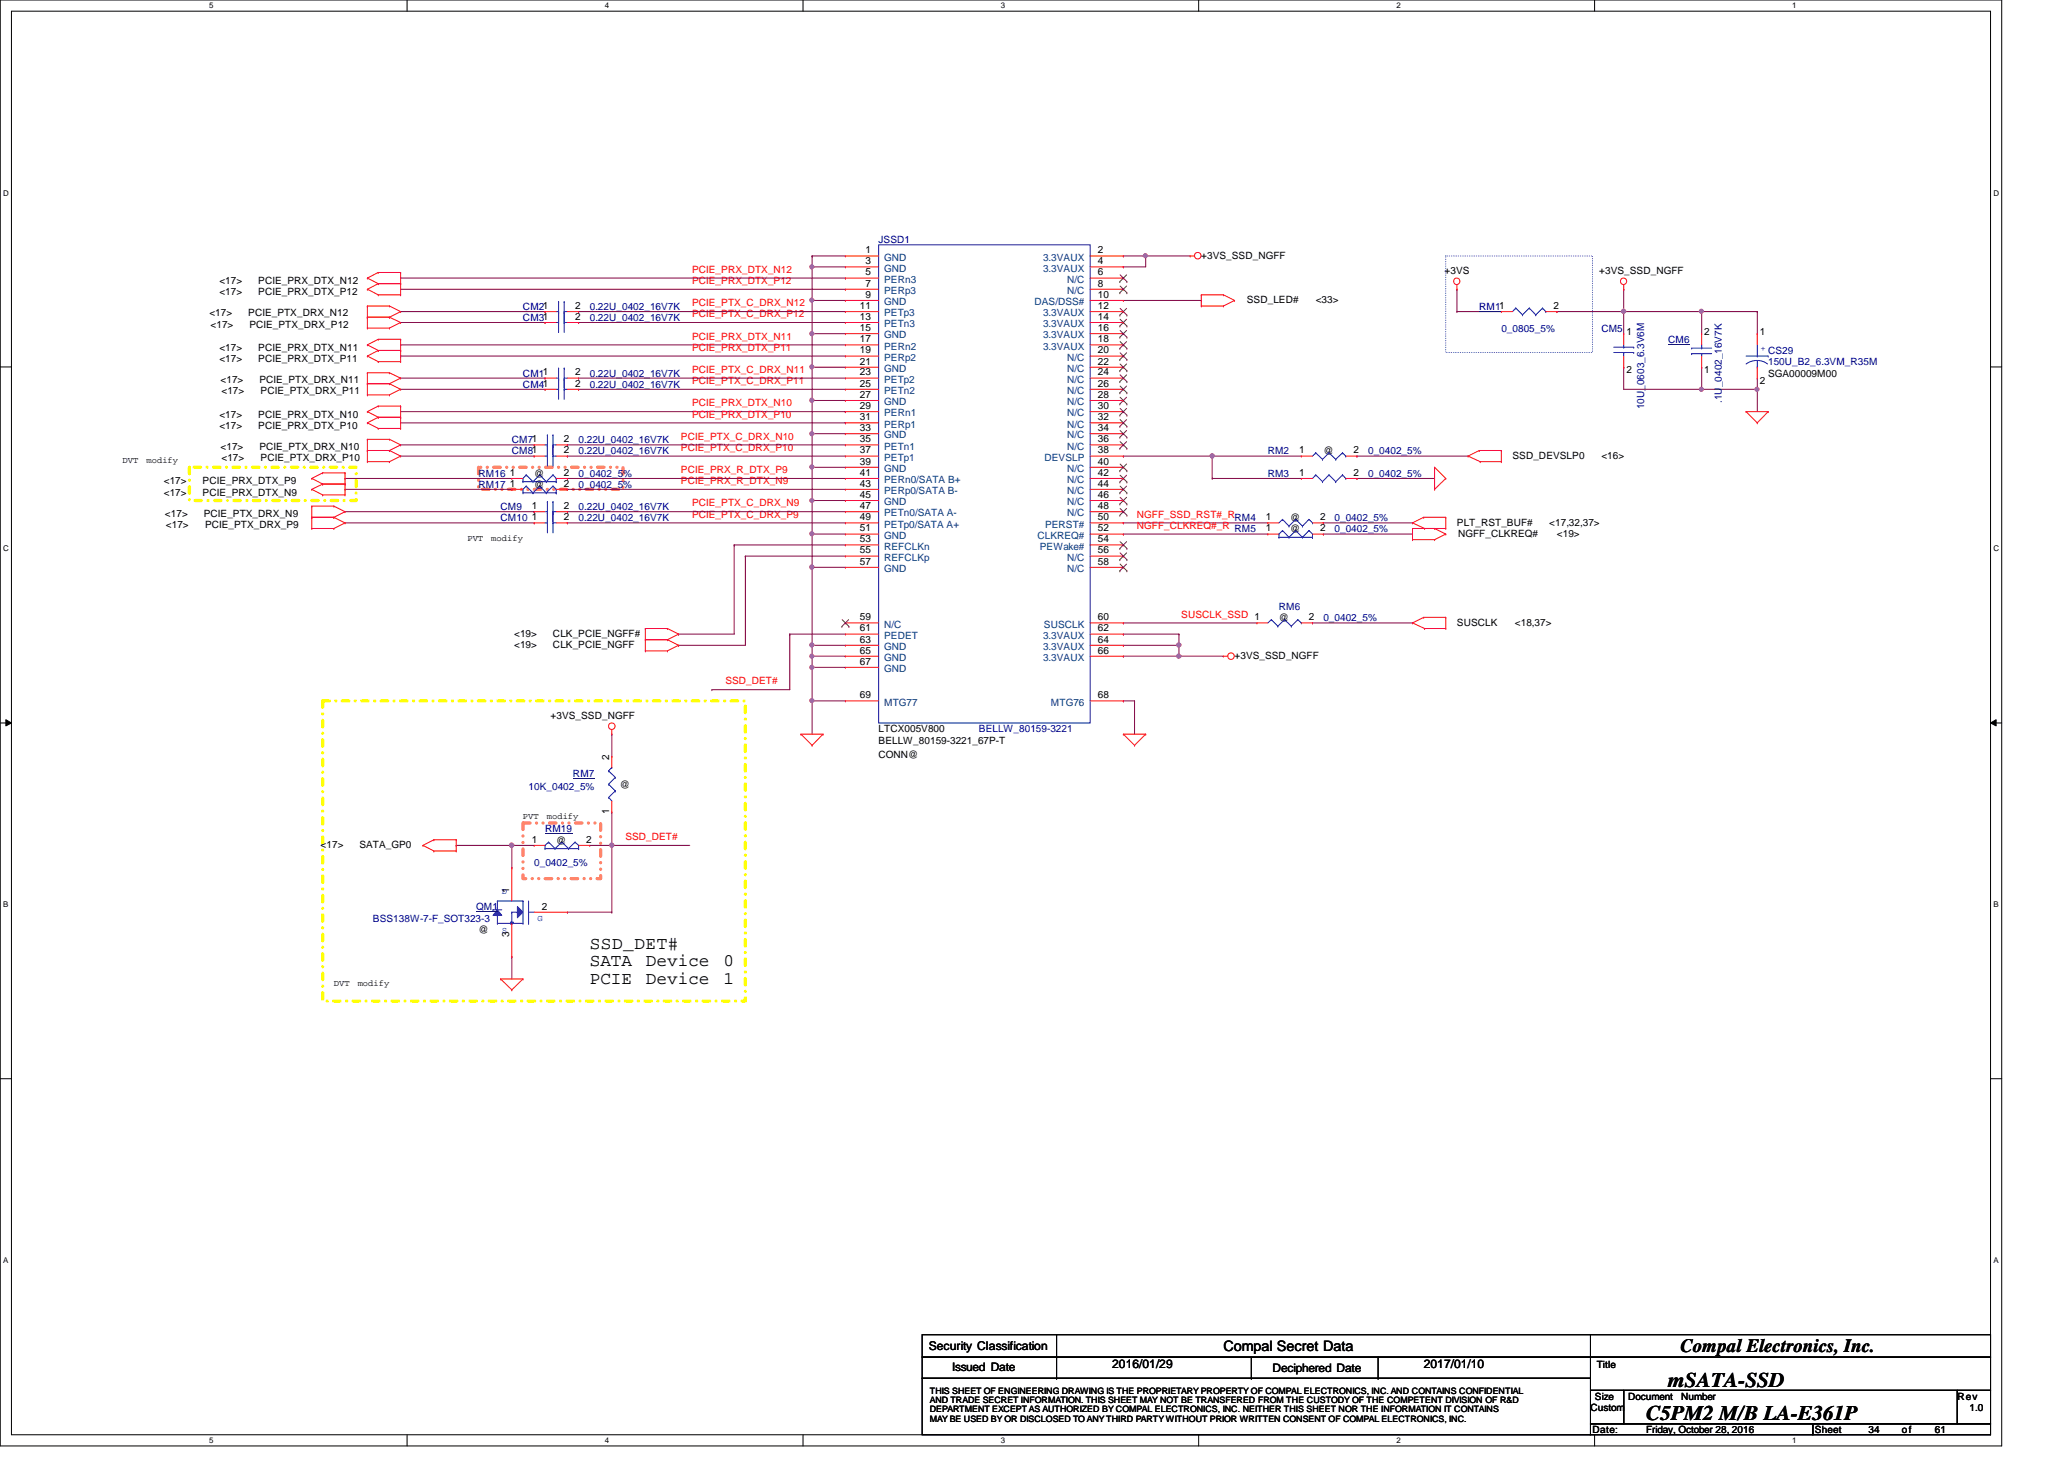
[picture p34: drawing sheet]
<svg xmlns="http://www.w3.org/2000/svg" width="297mm" height="210mm" viewBox="0 0 297 210" stroke-linecap="round" stroke-linejoin="round" font-family="sans-serif">
<defs><g id="words">
<g font-size="3">
<text x="240.1" y="199.6">mSATA-SSD</text>
<text x="236.9" y="204.3">C5PM2 M/B LA-E361P</text>
</g>
<text font-size="2.7" x="241.8" y="194.5">Compal Electronics, Inc.</text>
<g font-size="2.5">
<text x="84.9" y="136.5">SSD_DET#</text>
<text x="84.9" y="139">SATA</text>
<text x="84.9" y="141.6">PCIE</text>
<text x="93" y="139">Device</text>
<text x="93" y="141.6">Device</text>
<text x="104.1" y="139">0</text>
<text x="104.1" y="141.6">1</text>
</g>
<text font-size="2.1" x="176.1" y="194.4">Compal Secret Data</text>
<g font-size="1.7">
<text x="133.7" y="194.3">Security Classification</text>
<text x="137" y="197.2">Issued Date</text>
<text x="160.1" y="196.8">2016/01/29</text>
<text x="183.1" y="197.4">Deciphered Date</text>
<text x="204.9" y="196.8">2017/01/10</text>
</g>
<g font-size="1.4" fill="#000080">
<text x="126.4" y="35">JSSD1</text>
<text x="75.3" y="44.6">CM21</text>
<text x="75.3" y="46.2">CM31</text>
<text x="84.9" y="44.6">0.22U_0402_16V7K</text>
<text x="84.9" y="46.2">0.22U_0402_16V7K</text>
<text x="212.9" y="44.6">RM11</text>
<text x="216.1" y="47.8">0_0805_5%</text>
<text x="230.5" y="47.8">CM5</text>
<text x="240.1" y="49.4">CM6</text>
<text x="254.5" y="52.6">150U_B2_6.3VM_R35M</text>
<text x="254.5" y="51">CS29</text>
<text x="75.3" y="54.2">CM11</text>
<text x="75.3" y="55.8">CM41</text>
<text x="84.9" y="54.2">0.22U_0402_16V7K</text>
<text x="84.9" y="55.8">0.22U_0402_16V7K</text>
<text x="236.6" y="58.9" transform="rotate(-90 236.6 58.9)">10U_0603_6.3V6M</text>
<text x="247.8" y="58" transform="rotate(-90 247.8 58)">.1U_0402_16V7K</text>
<text x="73.7" y="63.8">CM71</text>
<text x="73.7" y="65.4">CM81</text>
<text x="83.3" y="63.8">0.22U_0402_16V7K</text>
<text x="83.3" y="65.4">0.22U_0402_16V7K</text>
<text x="182.5" y="65.4">RM2</text>
<text x="196.9" y="65.4">0_0402_5%</text>
<text x="68.9" y="68.6">RM16</text>
<text x="68.9" y="70.2">RM17</text>
<text x="83.3" y="68.6">0_0402_5%</text>
<text x="83.3" y="70.2">0_0402_5%</text>
<text x="182.5" y="68.6">RM3</text>
<text x="196.9" y="68.6">0_0402_5%</text>
<text x="72" y="73.4">CM9</text>
<text x="72" y="75">CM10</text>
<text x="83.3" y="73.4">0.22U_0402_16V7K</text>
<text x="83.3" y="75">0.22U_0402_16V7K</text>
<text x="177.7" y="76.6">RM5</text>
<text x="177.7" y="75">RM4</text>
<text x="192.1" y="76.6">0_0402_5%</text>
<text x="192.1" y="75">0_0402_5%</text>
<text x="184.1" y="87.8">RM6</text>
<text x="190.5" y="89.4">0_0402_5%</text>
<text x="140.9" y="105.4">BELLW_80159-3221</text>
<text x="76.1" y="113.7">10K_0402_5%</text>
<text x="82.5" y="111.8">RM7</text>
<text x="78.4" y="119.8">RM19</text>
<text x="76.9" y="124.6">0_0402_5%</text>
<text x="68.5" y="131">QM1</text>
<text x="53.7" y="132.6">BSS138W-7-F_SOT323-3</text>
</g>
<g font-size="1.4">
<text x="31.6" y="40.9">&lt;17&gt;</text>
<text x="37.2" y="40.9">PCIE_PRX_DTX_N12</text>
<text x="124.5" y="41.2">7</text>
<text x="124.5" y="39.6">5</text>
<text x="124.5" y="36.4">1</text>
<text x="124.5" y="38">3</text>
<text x="158" y="36.4">2</text>
<text x="158" y="38">4</text>
<text x="158" y="39.6">6</text>
<text x="158" y="41.2">8</text>
<text x="172.9" y="37.2">+3VS_SSD_NGFF</text>
<text x="207.9" y="39.5">+3VS</text>
<text x="230.2" y="39.5">+3VS_SSD_NGFF</text>
<text x="30.1" y="45.5">&lt;17&gt;</text>
<text x="30.3" y="47.1">&lt;17&gt;</text>
<text x="31.6" y="42.5">&lt;17&gt;</text>
<text x="35.7" y="45.5">PCIE_PTX_DRX_N12</text>
<text x="35.9" y="47.1">PCIE_PTX_DRX_P12</text>
<text x="37.2" y="42.5">PCIE_PRX_DTX_P12</text>
<text x="82.8" y="44.4">2</text>
<text x="82.8" y="46">2</text>
<text x="123.7" y="47.6">15</text>
<text x="123.7" y="44.4">11</text>
<text x="123.7" y="46">13</text>
<text x="124.5" y="42.8">9</text>
<text x="158" y="42.8">10</text>
<text x="158" y="44.4">12</text>
<text x="158" y="46">14</text>
<text x="158" y="47.6">16</text>
<text x="179.4" y="43.6">SSD_LED#</text>
<text x="189.4" y="43.6">&lt;33&gt;</text>
<text x="223.6" y="44.4">2</text>
<text x="31.6" y="50.5">&lt;17&gt;</text>
<text x="31.6" y="52.1">&lt;17&gt;</text>
<text x="37.2" y="50.5">PCIE_PRX_DTX_N11</text>
<text x="37.2" y="52.1">PCIE_PRX_DTX_P11</text>
<text x="123.7" y="52.5">21</text>
<text x="123.7" y="49.2">17</text>
<text x="123.7" y="50.8">19</text>
<text x="158" y="49.2">18</text>
<text x="158" y="50.8">20</text>
<text x="158" y="52.5">22</text>
<text x="234.1" y="48.2">1</text>
<text x="234.1" y="53.7">2</text>
<text x="245.3" y="53.7">1</text>
<text x="245.3" y="48.2">2</text>
<text x="253.3" y="48.2">1</text>
<text x="31.7" y="55.1">&lt;17&gt;</text>
<text x="31.9" y="56.7">&lt;17&gt;</text>
<text x="37.3" y="55.1">PCIE_PTX_DRX_N11</text>
<text x="37.5" y="56.7">PCIE_PTX_DRX_P11</text>
<text x="82.8" y="54">2</text>
<text x="82.8" y="55.6">2</text>
<text x="123.7" y="57.2">27</text>
<text x="123.7" y="54">23</text>
<text x="123.7" y="55.6">25</text>
<text x="123.7" y="58.8">29</text>
<text x="158" y="54">24</text>
<text x="158" y="55.6">26</text>
<text x="158" y="57.2">28</text>
<text x="158" y="58.8">30</text>
<text x="253.3" y="55.3">2</text>
<text x="254.5" y="54.2">SGA00009M00</text>
<text x="31.6" y="60.1">&lt;17&gt;</text>
<text x="31.6" y="61.7">&lt;17&gt;</text>
<text x="31.7" y="64.7">&lt;17&gt;</text>
<text x="37.2" y="60.1">PCIE_PRX_DTX_N10</text>
<text x="37.2" y="61.7">PCIE_PRX_DTX_P10</text>
<text x="37.3" y="64.7">PCIE_PTX_DRX_N10</text>
<text x="81.1" y="63.6">2</text>
<text x="81.1" y="65.2">2</text>
<text x="123.7" y="62">33</text>
<text x="123.7" y="60.5">31</text>
<text x="123.7" y="63.6">35</text>
<text x="123.7" y="65.2">37</text>
<text x="158" y="60.5">32</text>
<text x="158" y="62">34</text>
<text x="158" y="63.6">36</text>
<text x="158" y="65.2">38</text>
<text x="187" y="65.2">1</text>
<text x="190.5" y="65.4">@</text>
<text x="194.8" y="65.2">2</text>
<text x="217.7" y="66">SSD_DEVSLP0</text>
<text x="230.5" y="66">&lt;16&gt;</text>
<text x="23.6" y="69.7">&lt;17&gt;</text>
<text x="23.6" y="71.3">&lt;17&gt;</text>
<text x="29.2" y="69.7">PCIE_PRX_DTX_P9</text>
<text x="29.2" y="71.3">PCIE_PRX_DTX_N9</text>
<text x="31.9" y="66.3">&lt;17&gt;</text>
<text x="37.5" y="66.3">PCIE_PTX_DRX_P10</text>
<text x="73.4" y="68.5">1</text>
<text x="73.4" y="70">1</text>
<text x="76.9" y="68.6">@</text>
<text x="76.9" y="70.2">@</text>
<text x="81.1" y="68.5">2</text>
<text x="81.1" y="70">2</text>
<text x="123.7" y="66.8">39</text>
<text x="123.7" y="71.6">45</text>
<text x="123.7" y="68.5">41</text>
<text x="123.7" y="70">43</text>
<text x="158" y="66.8">40</text>
<text x="158" y="68.5">42</text>
<text x="158" y="70">44</text>
<text x="158" y="71.6">46</text>
<text x="187" y="68.5">1</text>
<text x="194.8" y="68.5">2</text>
<text x="23.7" y="74.3">&lt;17&gt;</text>
<text x="23.9" y="75.9">&lt;17&gt;</text>
<text x="29.3" y="74.3">PCIE_PTX_DRX_N9</text>
<text x="29.5" y="75.9">PCIE_PTX_DRX_P9</text>
<text x="76.5" y="73.2">1</text>
<text x="76.5" y="74.8">1</text>
<text x="81.1" y="73.2">2</text>
<text x="81.1" y="74.8">2</text>
<text x="123.7" y="76.5">51</text>
<text x="123.7" y="73.2">47</text>
<text x="123.7" y="74.8">49</text>
<text x="158" y="73.2">48</text>
<text x="158" y="74.8">50</text>
<text x="158" y="76.5">52</text>
<text x="182.2" y="76.5">1</text>
<text x="182.2" y="74.8">1</text>
<text x="185.7" y="76.6">@</text>
<text x="185.7" y="75">@</text>
<text x="190" y="76.5">2</text>
<text x="190" y="74.8">2</text>
<text x="209.7" y="75.6">PLT_RST_BUF#</text>
<text x="209.8" y="77.2">NGFF_CLKREQ#</text>
<text x="223" y="75.6">&lt;17,32,37&gt;</text>
<text x="224.1" y="77.2">&lt;19&gt;</text>
<text x="123.7" y="81.2">57</text>
<text x="123.7" y="78">53</text>
<text x="123.7" y="79.6">55</text>
<text x="158" y="78">54</text>
<text x="158" y="79.6">56</text>
<text x="158" y="81.2">58</text>
<text x="123.7" y="89.2">59</text>
<text x="158" y="89.2">60</text>
<text x="180.5" y="89.2">1</text>
<text x="184.1" y="89.4">@</text>
<text x="188.4" y="89.2">2</text>
<text x="74" y="91.6">&lt;19&gt;</text>
<text x="74" y="93.2">&lt;19&gt;</text>
<text x="79.6" y="91.6">CLK_PCIE_NGFF#</text>
<text x="79.6" y="93.2">CLK_PCIE_NGFF</text>
<text x="123.7" y="92.5">63</text>
<text x="123.7" y="94">65</text>
<text x="123.7" y="95.6">67</text>
<text x="123.7" y="90.8">61</text>
<text x="158" y="90.8">62</text>
<text x="158" y="92.5">64</text>
<text x="158" y="94">66</text>
<text x="177.7" y="94.8">+3VS_SSD_NGFF</text>
<text x="209.7" y="90">SUSCLK</text>
<text x="218" y="90">&lt;18,37&gt;</text>
<text x="123.7" y="100.5">69</text>
<text x="158" y="100.5">68</text>
<text x="79.2" y="103.5">+3VS_SSD_NGFF</text>
<text x="126.4" y="107">BELLW_80159-3221_67P-T</text>
<text x="126.4" y="105.4">LTCX005V800</text>
<text x="87.7" y="109.3" transform="rotate(-90 87.7 109.3)">2</text>
<text x="89.2" y="113.4">@</text>
<text x="126.4" y="109.1">CONN@</text>
<text x="87.7" y="117.1" transform="rotate(-90 87.7 117.1)">1</text>
<text x="46.1" y="122">&lt;17&gt;</text>
<text x="51.7" y="122">SATA_GP0</text>
<text x="76.5" y="121.2">1</text>
<text x="80" y="121.4">@</text>
<text x="84.4" y="121.2">2</text>
<text x="73.3" y="128.5" transform="rotate(-90 73.3 128.5)">1</text>
<text x="78" y="130.9">2</text>
<text x="68.9" y="134.2">@</text>
<text x="73.3" y="134.7" transform="rotate(-90 73.3 134.7)">3</text>
<text x="229.8" y="196.8">Title</text>
<text x="228.9" y="203">Custom</text>
<text x="229.5" y="201.4">Size</text>
<text x="234.3" y="201.4">Document</text>
<text x="241.9" y="201.4">Number</text>
<text x="281.7" y="201.4">Rev</text>
<text x="283.5" y="203">1.0</text>
<text x="229.2" y="206.2">Date:</text>
<text x="236.9" y="206.2">Friday, October 28, 2016</text>
<text x="261.2" y="206.2">Sheet</text>
<text x="268.9" y="206.2">34</text>
<text x="273.7" y="206.2">of</text>
<text x="278.5" y="206.2">61</text>
</g>
<g font-size="1.4" fill="#f00">
<text x="99.6" y="40.9">PCIE_PRX_DTX_P12</text>
<text x="99.6" y="39.2">PCIE_PRX_DTX_N12</text>
<text x="99.6" y="45.6">PCIE_PTX_C_DRX_P12</text>
<text x="99.6" y="44.1">PCIE_PTX_C_DRX_N12</text>
<text x="99.6" y="48.9">PCIE_PRX_DTX_N11</text>
<text x="99.6" y="50.5">PCIE_PRX_DTX_P11</text>
<text x="99.6" y="53.6">PCIE_PTX_C_DRX_N11</text>
<text x="99.6" y="58.5">PCIE_PRX_DTX_N10</text>
<text x="99.6" y="55.2">PCIE_PTX_C_DRX_P11</text>
<text x="98" y="64.9">PCIE_PTX_C_DRX_P10</text>
<text x="98" y="63.2">PCIE_PTX_C_DRX_N10</text>
<text x="99.6" y="60.1">PCIE_PRX_DTX_P10</text>
<text x="98" y="69.6">PCIE_PRX_R_DTX_N9</text>
<text x="98" y="68.1">PCIE_PRX_R_DTX_P9</text>
<text x="99.6" y="74.5">PCIE_PTX_C_DRX_P9</text>
<text x="99.6" y="72.9">PCIE_PTX_C_DRX_N9</text>
<text x="163.6" y="74.5">NGFF_SSD_RST#_R</text>
<text x="163.6" y="76.1">NGFF_CLKREQ#_R</text>
<text x="170" y="88.9">SUSCLK_SSD</text>
<text x="104.4" y="98.5">SSD_DET#</text>
<text x="90" y="120.9">SSD_DET#</text>
</g>
<g font-size="1.4" fill="#004080">
<text x="127.3" y="37.5">GND</text>
<text x="127.3" y="39.1">GND</text>
<text x="127.3" y="40.7">PERn3</text>
<text x="150.1" y="37.5">3.3VAUX</text>
<text x="150.1" y="39.1">3.3VAUX</text>
<text x="153.6" y="40.7">N/C</text>
<text x="127.3" y="42.3">PERp3</text>
<text x="127.3" y="43.9">GND</text>
<text x="127.3" y="45.5">PETp3</text>
<text x="127.3" y="47.1">PETn3</text>
<text x="148.9" y="43.9">DAS/DSS#</text>
<text x="150.1" y="45.5">3.3VAUX</text>
<text x="150.1" y="47.1">3.3VAUX</text>
<text x="153.6" y="42.3">N/C</text>
<text x="127.3" y="48.7">GND</text>
<text x="127.3" y="50.3">PERn2</text>
<text x="127.3" y="51.9">PERp2</text>
<text x="127.3" y="53.5">GND</text>
<text x="150.1" y="48.7">3.3VAUX</text>
<text x="150.1" y="50.3">3.3VAUX</text>
<text x="153.6" y="51.9">N/C</text>
<text x="153.6" y="53.5">N/C</text>
<text x="127.3" y="55.1">PETp2</text>
<text x="127.3" y="56.7">PETn2</text>
<text x="127.3" y="58.3">GND</text>
<text x="127.3" y="59.9">PERn1</text>
<text x="153.6" y="55.1">N/C</text>
<text x="153.6" y="56.7">N/C</text>
<text x="153.6" y="58.3">N/C</text>
<text x="153.6" y="59.9">N/C</text>
<text x="127.3" y="61.5">PERp1</text>
<text x="127.3" y="63.1">GND</text>
<text x="127.3" y="64.7">PETn1</text>
<text x="153.6" y="61.5">N/C</text>
<text x="153.6" y="63.1">N/C</text>
<text x="153.6" y="64.7">N/C</text>
<text x="127.3" y="66.3">PETp1</text>
<text x="127.3" y="67.9">GND</text>
<text x="127.3" y="69.5">PERn0/SATA B+</text>
<text x="127.3" y="71.1">PERp0/SATA B-</text>
<text x="150.3" y="66.3">DEVSLP</text>
<text x="153.6" y="67.9">N/C</text>
<text x="153.6" y="69.5">N/C</text>
<text x="153.6" y="71.1">N/C</text>
<text x="127.3" y="72.7">GND</text>
<text x="127.3" y="74.3">PETn0/SATA A-</text>
<text x="127.3" y="75.9">PETp0/SATA A+</text>
<text x="127.3" y="77.5">GND</text>
<text x="149.3" y="77.5">CLKREQ#</text>
<text x="150.4" y="75.9">PERST#</text>
<text x="153.6" y="72.7">N/C</text>
<text x="153.6" y="74.3">N/C</text>
<text x="127.3" y="82.3">GND</text>
<text x="127.3" y="79.1">REFCLKn</text>
<text x="127.3" y="80.7">REFCLKp</text>
<text x="149.6" y="79.1">PEWake#</text>
<text x="153.6" y="80.7">N/C</text>
<text x="153.6" y="82.3">N/C</text>
<text x="127.3" y="90.3">N/C</text>
<text x="127.3" y="91.9">PEDET</text>
<text x="127.3" y="93.5">GND</text>
<text x="127.3" y="95.1">GND</text>
<text x="150.1" y="91.9">3.3VAUX</text>
<text x="150.1" y="93.5">3.3VAUX</text>
<text x="150.1" y="95.1">3.3VAUX</text>
<text x="150.2" y="90.3">SUSCLK</text>
<text x="127.3" y="96.7">GND</text>
<text x="127.3" y="101.5">MTG77</text>
<text x="151.3" y="101.5">MTG76</text>
</g>
<g font-size="1.3" fill="#00f">
<text x="253.4" y="50.5">+</text>
<text x="72.2" y="128.6">D</text>
<text x="72.2" y="134.2">S</text>
<text x="77.3" y="132.5">G</text>
</g>
<g font-size="1.3">
<text x="17.6" y="66.7">DVT</text>
<text x="21.1" y="66.7">modify</text>
<text x="67.3" y="77.9">PVT</text>
<text x="70.7" y="77.9">modify</text>
<text x="75.3" y="117.9">PVT</text>
<text x="78.7" y="117.9">modify</text>
<text x="48" y="141.9">DVT</text>
<text x="51.5" y="141.9">modify</text>
<text x="133.8" y="201.9">AND TRADE SECRET INFORMATION. THIS SHEET MAY NOT BE TRANSFERED FROM THE CUSTODY OF THE COMPETENT DIVISION OF R&amp;D</text>
<text x="133.8" y="203.2">DEPARTMENT EXCEPT AS AUTHORIZED BY COMPAL ELECTRONICS, INC. NEITHER THIS SHEET NOR THE INFORMATION IT CONTAINS</text>
<text x="133.8" y="200.6">THIS SHEET OF ENGINEERING DRAWING IS THE PROPRIETARY PROPERTY OF COMPAL ELECTRONICS, INC. AND CONTAINS CONFIDENTIAL</text>
<text x="133.8" y="204.5">MAY BE USED BY OR DISCLOSED TO ANY THIRD PARTY WITHOUT PRIOR WRITTEN CONSENT OF COMPAL ELECTRONICS, INC.</text>
</g>
<g font-size="1.1">
<text x="30.1" y="1.1">5</text>
<text x="87" y="1.1">4</text>
<text x="144" y="1.1">3</text>
<text x="201" y="1.1">2</text>
<text x="257.9" y="1.1">1</text>
<text x=".5" y="28.2">D</text>
<text x="286.9" y="28.2">D</text>
<text x=".5" y="79.3">C</text>
<text x="286.9" y="79.3">C</text>
<text x=".5" y="130.6">B</text>
<text x="286.9" y="130.6">B</text>
<text x=".5" y="181.7">A</text>
<text x="286.9" y="181.7">A</text>
<text x="30.1" y="207.6">5</text>
<text x="87" y="207.6">4</text>
<text x="144" y="207.6">3</text>
<text x="201" y="207.6">2</text>
<text x="257.9" y="207.6">1</text>
</g>
</g></defs>
<path d="M0 0h288.1v208h-288.1zM1.6 1.6h284.9v204.8h-284.9z" fill="none" stroke="#000" stroke-width=".14"/>
<g fill="#fff">
<path d="M30.1 .2h.6v1.2h-.6z"/>
<path d="M30.1 206.6h.6v1.2h-.6z"/>
</g>
<path d="M58.6 0v1.6M58.6 206.4v1.6" fill="none" stroke="#000" stroke-width=".14"/>
<g fill="#fff">
<path d="M87 .2h.6v1.2h-.6z"/>
<path d="M87 206.6h.6v1.2h-.6z"/>
</g>
<path d="M115.6 0v1.6M115.6 206.4v1.6" fill="none" stroke="#000" stroke-width=".14"/>
<g fill="#fff">
<path d="M144 .2h.6v1.2h-.6z"/>
<path d="M144 206.6h.6v1.2h-.6z"/>
</g>
<path d="M172.5 0v1.6M172.5 206.4v1.6" fill="none" stroke="#000" stroke-width=".14"/>
<g fill="#fff">
<path d="M201 .2h.5v1.2h-.5z"/>
<path d="M201 206.6h.5v1.2h-.5z"/>
</g>
<path d="M229.5 0v1.6M229.5 206.4v1.6" fill="none" stroke="#000" stroke-width=".14"/>
<g fill="#fff">
<path d="M257.9 .2h.6v1.2h-.6z"/>
<path d="M257.9 206.6h.6v1.2h-.6z"/>
<path d="M.5 27.2h.7v1.2h-.7z"/>
<path d="M286.9 27.2h.8v1.2h-.8z"/>
<path d="M.5 78.4h.7v1.1h-.7z"/>
<path d="M286.9 78.4h.8v1.1h-.8z"/>
</g>
<path d="M0 52.8h1.6M286.5 52.8h1.6" fill="none" stroke="#000" stroke-width=".14"/>
<g fill="#fff">
<path d="M.5 129.6h.7v1.2h-.7z"/>
<path d="M286.9 129.6h.7v1.2h-.7z"/>
</g>
<path d="M0 104h1.6M.8 103.5l.8 .5-.8 .4zM286.5 104h1.6M286.5 104l.8-.5v.9z" fill="none" stroke="#000" stroke-width=".14"/>
<path d="M.8 103.5l.8 .5-.8 .4zM286.5 104l.8-.5v.9z" fill="#000"/>
<g fill="#fff">
<path d="M.5 180.8h.7v1.1h-.7z"/>
<path d="M286.9 180.8h.7v1.1h-.7z"/>
</g>
<path d="M0 155.2h1.6M286.5 155.2h1.6" fill="none" stroke="#000" stroke-width=".14"/>
<path d="M208.1 36.8h21.1v13.9h-21.1z" fill="none" stroke="#00f" stroke-width=".14" stroke-dasharray="0 .3"/>
<path d="M27.3 67.2h24v4.8h-24zM46.4 100.8h60.9v43.2h-60.9z" fill="none" stroke="#ff0" stroke-width=".47" stroke-dasharray=".9 .9 0 .9"/>
<path d="M68.9 67.2h20.8v3.2h-20.8zM75.3 118.4h11.1v8h-11.1z" fill="none" stroke="#ff8040" stroke-width=".47" stroke-dasharray=".9 .9 0 .9 0 .9"/>
<g fill="none" stroke="#800040" stroke-width=".14">
<path d="M209.7 44.8h6.4M209.7 44.8h.1M209.7 41.6h.1M209.7 41.6v3.2M224.1 44.8h20.8M224.1 44.8h.1M233.7 44.8h.1M233.7 52.8h.1M233.7 41.6h.1M233.7 41.6v6.4M233.7 52.8v3.2h11.2M244.9 56h.1"/>
<path d="M252.9 56h.1M252.9 56v3.2"/>
</g>
<circle cx="244.9" cy="44.8" r=".3" fill="#f0f"/>
<circle cx="244.9" cy="44.8" r=".3" fill="none" stroke="#f0f" stroke-width=".14"/>
<circle cx="233.7" cy="44.8" r=".31" fill="#f0f"/>
<circle cx="233.7" cy="44.8" r=".31" fill="none" stroke="#f0f" stroke-width=".14"/>
<path d="M244.9 44.8h.1M244.9 52.8h.1M244.9 44.8v3.2M244.9 52.8v3.2" fill="none" stroke="#800040" stroke-width=".14"/>
<circle cx="244.9" cy="56" r=".3" fill="#f0f"/>
<circle cx="244.9" cy="56" r=".3" fill="none" stroke="#f0f" stroke-width=".14"/>
<path d="M161.7 91.2h8M161.7 92.8h.1M161.7 91.2h.1M169.7 91.2h.1M169.7 91.2v1.6h-8" fill="none" stroke="#800040" stroke-width=".14"/>
<circle cx="169.7" cy="92.8" r=".31" fill="#f0f"/>
<circle cx="169.7" cy="92.8" r=".31" fill="none" stroke="#f0f" stroke-width=".14"/>
<path d="M161.7 94.4h8M161.7 94.4h.1" fill="none" stroke="#800040" stroke-width=".14"/>
<circle cx="169.7" cy="94.4" r=".31" fill="#f0f"/>
<circle cx="169.7" cy="94.4" r=".31" fill="none" stroke="#f0f" stroke-width=".14"/>
<path d="M174.5 65.6h12.8M174.5 65.6h.1M169.7 94.4h6.4M169.7 94.4h.1M169.7 92.8h.1M169.7 92.8v1.6" fill="none" stroke="#800040" stroke-width=".14"/>
<circle cx="174.4" cy="65.6" r=".31" fill="#f0f"/>
<circle cx="174.4" cy="65.6" r=".31" fill="none" stroke="#f0f" stroke-width=".14"/>
<path d="M161.7 36.8h3.2M161.7 36.8h.1M195.3 65.6h.1M195.3 65.6h16" fill="none" stroke="#800040" stroke-width=".14"/>
<circle cx="164.8" cy="36.8" r=".3" fill="#f0f"/>
<circle cx="164.8" cy="36.8" r=".3" fill="none" stroke="#f0f" stroke-width=".14"/>
<g fill="none" stroke="#800040" stroke-width=".14">
<path d="M161.7 38.4h.1M164.9 36.8h6.4M164.9 36.8h.1M164.9 36.8v1.6h-3.2M116.9 67.2h4.8M116.9 67.2h.1M116.9 67.2v4.8M161.7 75.2h20.8M161.7 75.2h.1M190.5 75.2h.1M190.5 75.2h12.8M113.7 91.2h.1"/>
<path d="M113.7 91.2h8M161.7 89.6h19.2M161.7 89.6h.1M188.9 89.6h.1M188.9 89.6h14.4M161.7 100.8h1.6M161.7 100.8h.1M163.3 100.8h.1M163.3 100.8v4.8"/>
</g>
<circle cx="116.8" cy="72" r=".3" fill="#f0f"/>
<circle cx="116.8" cy="72" r=".3" fill="none" stroke="#f0f" stroke-width=".14"/>
<path d="M116.9 76.8h4.8M116.9 72h4.8M116.9 76.8h.1M116.9 72h.1M116.9 76.8v4.8" fill="none" stroke="#800040" stroke-width=".14"/>
<circle cx="116.8" cy="81.6" r=".31" fill="#f0f"/>
<circle cx="116.8" cy="81.6" r=".31" fill="none" stroke="#f0f" stroke-width=".14"/>
<circle cx="116.8" cy="76.8" r=".3" fill="#f0f"/>
<circle cx="116.8" cy="76.8" r=".3" fill="none" stroke="#f0f" stroke-width=".14"/>
<path d="M116.9 57.6h4.8M116.9 57.6h.1M116.9 57.6v9.6M116.9 62.4h4.8M116.9 62.4h.1" fill="none" stroke="#800040" stroke-width=".14"/>
<circle cx="116.8" cy="67.2" r=".3" fill="#f0f"/>
<circle cx="116.8" cy="67.2" r=".3" fill="none" stroke="#f0f" stroke-width=".14"/>
<circle cx="116.8" cy="62.4" r=".3" fill="#f0f"/>
<circle cx="116.8" cy="62.4" r=".3" fill="none" stroke="#f0f" stroke-width=".14"/>
<path d="M116.9 52.8h4.8M116.9 52.8h.1M116.9 52.8v4.8" fill="none" stroke="#800040" stroke-width=".14"/>
<circle cx="116.8" cy="57.6" r=".31" fill="#f0f"/>
<circle cx="116.8" cy="57.6" r=".31" fill="none" stroke="#f0f" stroke-width=".14"/>
<circle cx="116.8" cy="52.8" r=".3" fill="#f0f"/>
<circle cx="116.8" cy="52.8" r=".3" fill="none" stroke="#f0f" stroke-width=".14"/>
<path d="M116.9 48h4.8M116.9 48h.1" fill="none" stroke="#800040" stroke-width=".14"/>
<circle cx="116.8" cy="48" r=".3" fill="#f0f"/>
<circle cx="116.8" cy="48" r=".3" fill="none" stroke="#f0f" stroke-width=".14"/>
<path d="M116.9 38.4h.1M116.9 38.4v14.4M116.9 43.2h4.8M116.9 48h.1M116.9 43.2h.1" fill="none" stroke="#800040" stroke-width=".14"/>
<circle cx="116.8" cy="43.2" r=".3" fill="#f0f"/>
<circle cx="116.8" cy="43.2" r=".3" fill="none" stroke="#f0f" stroke-width=".14"/>
<circle cx="116.8" cy="38.4" r=".3" fill="#f0f"/>
<circle cx="116.8" cy="38.4" r=".3" fill="none" stroke="#f0f" stroke-width=".14"/>
<g fill="none" stroke="#800040" stroke-width=".14">
<path d="M116.9 36.8h4.8M116.9 38.4h4.8M116.9 36.8h.1M116.9 38.4h.1M116.9 36.8v1.6M116.9 81.6h4.8M116.9 96h4.8M116.9 94.4h4.8M116.9 81.6h.1M116.9 92.8h.1M116.9 96h.1M116.9 94.4h.1"/>
<path d="M116.9 92.8v1.6M116.9 100.8h.1M116.9 100.8v4.8"/>
</g>
<circle cx="116.8" cy="100.8" r=".3" fill="#f0f"/>
<circle cx="116.8" cy="100.8" r=".3" fill="none" stroke="#f0f" stroke-width=".14"/>
<path d="M116.9 72h.1M116.9 72v4.8M116.9 96h.1M116.9 94.4h.1M116.9 94.4v6.4M116.9 100.8h4.8M116.9 100.8h.1" fill="none" stroke="#800040" stroke-width=".14"/>
<circle cx="116.8" cy="96" r=".3" fill="#f0f"/>
<circle cx="116.8" cy="96" r=".3" fill="none" stroke="#f0f" stroke-width=".14"/>
<circle cx="116.8" cy="94.4" r=".3" fill="#f0f"/>
<circle cx="116.8" cy="94.4" r=".3" fill="none" stroke="#f0f" stroke-width=".14"/>
<path d="M116.9 92.8h4.8M116.9 92.8h.1M116.9 81.6h.1M116.9 81.6v11.2" fill="none" stroke="#800040" stroke-width=".14"/>
<circle cx="116.8" cy="92.8" r=".3" fill="#f0f"/>
<circle cx="116.8" cy="92.8" r=".3" fill="none" stroke="#f0f" stroke-width=".14"/>
<g fill="none" stroke="#800040" stroke-width=".14">
<path d="M57.7 49.6h64M57.7 51.2h64M57.7 49.6h.1M57.7 51.2h.1M57.7 41.6h64M57.7 40h64M57.7 59.2h64M57.7 56h20.7M57.7 54.4h20.7M57.7 46.4h20.7M57.7 44.8h20.7M78.4 44.8h.1"/>
<path d="M78.4 46.4h.1M78.4 56h.1M78.4 54.4h.1M83.3 56h38.4M83.3 54.4h38.4M83.3 46.4h38.4M83.3 44.8h38.4M83.3 56h.1M83.3 54.4h.1M83.3 46.4h.1M83.3 44.8h.1M121.7 41.6h.1"/>
<path d="M121.7 40h.1M121.7 59.2h.1M161.7 43.2h11.2M172.9 43.2h.1M244.9 56h8M244.9 44.8h8M252.9 44.8h.1M252.9 48h.1M252.9 56h.1M252.9 44.8v3.2M252.9 54.4v1.6M49.7 68.8h.1"/>
<path d="M49.7 70.4h.1M49.7 75.2h27.2M49.7 73.6h27.2M49.7 68.8h24M49.7 70.4h24M57.7 65.6h19.2M57.7 60.8h64M57.7 64h19.2M76.9 64h.1M76.9 65.6h.1M76.9 73.6h.1M76.9 75.2h.1"/>
<path d="M81.7 68.8h40M81.7 65.6h40M81.7 64h40M81.7 70.4h40M81.7 75.2h40M81.7 73.6h40M81.7 65.6h.1M81.7 64h.1M81.7 70.4h.1M81.7 68.8h.1M81.7 75.2h.1M81.7 73.6h.1"/>
<path d="M105.7 78.4h.1M105.7 78.4v12.8h-8M105.7 78.4h16M121.7 60.8h.1M161.7 76.8h20.8M161.7 65.6h12.8M161.7 65.6h.1M161.7 76.8h.1M174.5 68.8h12.8M174.5 68.8h.1M174.5 65.6h.1M174.5 65.6v3.2"/>
<path d="M190.5 76.8h.1M190.5 76.8h12.8M195.3 68.8h.1M195.3 68.8h11.2M97.7 91.2h.1M97.7 92.8h.1M102.4 99.2h.1M107.3 80h.1M107.3 80v12.8h-9.6M107.3 80h14.4M113.7 91.2h.1M113.7 91.2v8h-11.3"/>
<path d="M88 105.6h.1M88 105.6v3.2"/>
</g>
<circle cx="252.9" cy="56" r=".3" fill="#f0f"/>
<circle cx="252.9" cy="56" r=".3" fill="none" stroke="#f0f" stroke-width=".14"/>
<path d="M65.7 121.6h.1M65.7 121.6h8M73.7 137.6h.1M73.7 137.6v3.2" fill="none" stroke="#800040" stroke-width=".14"/>
<circle cx="73.6" cy="121.6" r=".32" fill="#f0f"/>
<circle cx="73.6" cy="121.6" r=".32" fill="none" stroke="#f0f" stroke-width=".14"/>
<path d="M88 116.8v14.4M73.7 121.6h3.2M73.7 124.8h.1M73.7 121.6h.1M73.7 121.6v3.2M81.7 131.2h6.3M81.7 131.2h.1M84.9 121.6h14.4M88 121.6h.1M88 131.2h.1" fill="none" stroke="#800040" stroke-width=".14"/>
<circle cx="88" cy="121.6" r=".31" fill="#f0f"/>
<circle cx="88" cy="121.6" r=".31" fill="none" stroke="#f0f" stroke-width=".14"/>
<g fill="none" stroke="#f00" stroke-width=".14">
<path d="M54.4 39.2h.1M54.4 39.2h3.3M54.4 39.2l-1.5 .8M57.7 39.2h.1M57.7 39.2v3.2M171.3 36.8h.1M171.3 36.8h.6M52.9 40l1.5 .8M52.9 41.6l1.5 .8M52.9 59.2l1.5 .8M52.9 49.6l1.5 .8M52.9 51.2l1.5 .8"/>
<path d="M52.9 40h.1M52.9 41.6h.1M52.9 59.2h.1M52.9 49.6h.1M52.9 51.2h.1M52.9 47.2h.1M52.9 45.6h.1M52.9 44h.1M52.9 55.2h.1M52.9 53.6h.1M52.9 56.8h.1M52.9 45.6h3.1"/>
<path d="M52.9 44v3.2M52.9 53.6v3.2M52.9 44h3.1M52.9 53.6h3.1M52.9 55.2h3.1M52.9 47.2h3.1M52.9 56.8h3.1M54.4 40.8h.1M54.4 42.4h.1M54.4 58.4h.1M54.4 48.8h.1M54.4 50.4h.1"/>
<path d="M54.4 52h.1M54.4 40.8h3.3M54.4 58.4h3.3M54.4 48.8h3.3M54.4 50.4h3.3M54.4 42.4h3.3M54.4 52h3.3M54.4 40.8l-1.5 .8M54.4 58.4l-1.5 .8M54.4 48.8l-1.5 .8M54.4 50.4l-1.5 .8M56 45.6h.1"/>
<path d="M56 47.2h.1M56 44h.1M56 53.6h.1M56 55.2h.1M56 56.8h.1M56 45.6l1.7 .8M56 44l1.7 .8M56 53.6l1.7 .8M56 55.2l1.7 .8M57.7 40.8h.1M57.7 42.4h.1M57.7 58.4h.1"/>
<path d="M57.7 48.8h.1M57.7 50.4h.1M57.7 52h.1M57.7 46.4h.1M57.7 44.8h.1M57.7 54.4h.1M57.7 56h.1M57.7 48.8v3.2M57.7 58.4v3.2M57.7 46.4l-1.7 .8M57.7 44.8l-1.7 .8M57.7 54.4l-1.7 .8"/>
<path d="M57.7 56l-1.7 .8M78.4 44.8h1.6M78.4 46.4h1.6M78.4 44.8h.1M78.4 46.4h.1M81.7 44.8h1.6M81.7 46.4h1.6M83.3 44.8h.1M83.3 46.4h.1M172.9 42.4h.1M172.9 44h.1M172.9 44h3.2"/>
<path d="M172.9 42.4v1.6M172.9 42.4h3.2M176.1 42.4l1.6 .8M176.1 42.4h.1M176.1 44h.1M177.7 43.2h.1M177.7 43.2l-1.6 .8M209.7 41.6h.1M209.7 41v.6M216.1 44.8h1.6M216.1 44.8h.1M222.5 44.8h1.6"/>
<path d="M224.1 44.8h.1M233.7 41.6h.1M233.7 41v.6M244.9 52.8h.1M244.9 48h.1M244.9 48v1.6M244.9 51.2v1.6M251.3 59.2l1.6 1.6M251.3 59.2h.1M251.3 59.2h3.2M254.5 59.2h.1M254.5 59.2l-1.6 1.6"/>
<path d="M44.9 68.8h.1M44.9 70.4h.1M44.9 74.4h.1M44.9 72.8h.1M44.9 76h.1M44.9 72.8h3.1M44.9 74.4h3.1M44.9 72.8v3.2M44.9 76h3.1M44.9 68.8l1.5 .8M44.9 70.4l1.5 .8M46.4 69.6h3.3"/>
<path d="M46.4 71.2h3.3M46.4 68l-1.5 .8M46.4 69.6l-1.5 .8M46.4 68h.1M46.4 69.6h.1M46.4 71.2h.1M46.4 68h3.3M48 72.8h.1M48 74.4h.1M48 76h.1M48 72.8l1.7 .8M48 74.4l1.7 .8"/>
<path d="M49.7 68h.1M49.7 69.6h.1M49.7 71.2h.1M49.7 73.6h.1M49.7 75.2h.1M49.7 68v3.2M49.7 73.6l-1.7 .8M49.7 75.2l-1.7 .8M52.9 60.8l1.5 .8M52.9 60.8h.1M52.9 66.4h.1M52.9 64.8h.1"/>
<path d="M52.9 63.2h.1M52.9 63.2v3.2M52.9 64.8h3.1M52.9 63.2h3.1M52.9 66.4h3.1M54.4 60h.1M54.4 61.6h.1M54.4 60h3.3M54.4 61.6h3.3M54.4 60l-1.5 .8M56 64.8h.1M56 66.4h.1"/>
<path d="M56 63.2h.1M56 64.8l1.7 .8M56 63.2l1.7 .8M57.7 60h.1M57.7 61.6h.1M57.7 65.6h.1M57.7 64h.1M57.7 65.6l-1.7 .8M57.7 64l-1.7 .8M76.9 64h.1M76.9 65.6h.1M76.9 64h1.5"/>
<path d="M76.9 65.6h1.5M80 64h1.7M80 65.6h1.7M81.7 64h.1M81.7 65.6h.1M203.3 76h.1M203.3 77.6h.1M203.3 75.2h.1M203.3 76v1.6M203.3 77.6h3.2M203.3 75.2l1.7 .8M203.3 76h4.8"/>
<path d="M204.9 74.4h.1M204.9 74.4l-1.6 .8M204.9 74.4h3.2M205 76h.1M206.5 76l1.6 .8M206.5 76h.1M206.5 77.6h.1M206.5 67.2h.1M206.5 70.4h.1M206.5 67.2v3.2M206.5 67.2l1.6 1.6M208.1 76.8h.1"/>
<path d="M208.1 68.8h.1M208.1 76h.1M208.1 74.4h.1M208.1 68.8l-1.6 1.6M208.1 74.4v1.6M208.1 76.8l-1.6 .8M211.3 65.6h.1M211.3 65.6l1.7 .8M212.9 64.8h.1M212.9 64.8l-1.6 .8M212.9 64.8h3.2M213 66.4h.1"/>
<path d="M213 66.4h3.1M216.1 66.4h.1M216.1 64.8h.1M216.1 64.8v1.6M252.9 60.8h.1M92.9 92h.1M92.9 90.4h.1M92.9 93.6h.1M92.9 90.4h3.2M92.9 92h3.2M92.9 90.4v3.2M92.9 93.6h3.2"/>
<path d="M96.1 90.4h.1M96.1 92h.1M96.1 93.6h.1M96.1 90.4l1.6 .8M96.1 92l1.6 .8M97.7 91.2h.1M97.7 92.8h.1M97.7 91.2l-1.6 .8M97.7 92.8l-1.6 .8M176.1 94.4h.1M176.1 94.4h.6M180.9 89.6h.1"/>
<path d="M180.9 89.6h1.6M187.3 89.6h1.6M188.9 89.6h.1M203.3 89.6h.1M203.3 89.6l1.7 .8M204.9 88.8h.1M204.9 88.8l-1.6 .8M204.9 88.8h3.2M205 90.4h.1M205 90.4h3.1M208.1 90.4h.1M208.1 88.8h.1"/>
<path d="M208.1 88.8v1.6M88 105.6h.1M88 105v.6M115.3 105.6l1.6 1.6M115.3 105.6h.1M115.3 105.6h3.1M116.9 107.2h.1M118.4 105.6h.1M118.4 105.6l-1.5 1.6M161.7 105.6l1.6 1.6M161.7 105.6h.1M161.7 105.6h3.2"/>
<path d="M163.3 107.2h.1M164.9 105.6h.1M164.9 105.6l-1.6 1.6M60.9 121.6h.1M60.9 121.6l1.5 .8M62.4 122.4h3.3M62.4 120.8l-1.5 .8M62.4 120.8h.1M62.4 122.4h.1M62.4 120.8h3.3M65.7 120.8h.1M65.7 122.4h.1"/>
<path d="M65.7 120.8v1.6M72 140.8h3.3M72 140.8h.1M72 140.8l1.7 1.6M73.7 142.4h.1M75.3 140.8h.1M75.3 140.8l-1.6 1.6"/>
<circle cx="172.4" cy="36.8" r=".47"/>
<circle cx="209.6" cy="40.5" r=".46"/>
<circle cx="233.6" cy="40.5" r=".46"/>
<circle cx="177.2" cy="94.4" r=".47"/>
<circle cx="88" cy="104.5" r=".47"/>
</g>
<g fill="none" stroke="#000" stroke-width=".14">
<path d="M132.7 192h96.2v3.2h-96.2zM132.7 195.2h96.2v3.1h-96.2zM132.7 198.3h96.2v8.1h-96.2zM152.1 195.2h.1M152.1 198.3h.1M152.1 192v6.3M180.1 198.3h.1M180.1 195.2v3.1M198.3 198.3h.1M198.3 195.2v3.1M228.9 192h57.6v3.2h-57.6zM228.9 195.2h57.6v4.8h-57.6z"/>
<path d="M228.9 200h4.8v4.9h-4.8zM228.9 204.9h32v1.5h-32zM233.7 200h48v4.9h-48zM260.9 204.9h25.6v1.5h-25.6zM281.7 200h4.8v4.9h-4.8z"/>
</g>
<g fill="none" stroke="#00f" stroke-width=".14">
<path d="M80 44.8h.4M80 46.4h.4M80.4 44.8h.1M80.4 43.4h.1M80.4 46.4h.1M80.4 45h.1M80.4 43.4v4.4M81.2 44.8h.5M81.2 46.4h.5M81.2 43.4h.1M81.2 44.8h.1M81.2 45h.1"/>
<path d="M81.2 46.4h.1M81.2 43.4v4.4M218.1 44.3l-.4 .5M218.1 44.3h.1M218.1 44.3l1 1M219.1 45.3h.1M220.1 44.3l-1 1M220.1 44.3h.1M220.1 44.3l.9 1M221 45.3h.1M222 44.3l-1 1M222 44.3h.1"/>
<path d="M222 44.3l.5 .5M222.5 44.8h.1M243.5 50.1h.1M243.5 50.9h.1M243.5 50.1h2.8M243.5 50.9h2.8M244.9 50.9h.1M244.9 50.1h.1M244.9 49.6v.5M244.9 50.9v.3M78.4 64h.4M78.4 65.6h.4"/>
<path d="M78.8 64h.1M78.8 62.6h.1M78.8 65.6h.1M78.8 64.2h.1M78.8 62.6v4.5M79.6 62.6h.1M79.6 64h.1M79.6 64.2h.1M79.6 65.6h.1M79.6 62.6v4.5M79.6 64h.4M79.6 65.6h.4"/>
<path d="M183 89.2l-.5 .4M183 89.2h.1M183 89.2l.9 .9M183.9 90.1h.1M184.9 89.2l-1 .9M184.9 89.2h.1M184.9 89.2l.9 .9M185.8 90.1h.1M186.8 89.2h.1M186.8 89.2l.5 .4M186.8 89.2l-1 .9M187.3 89.6h.1"/>
</g>
<path d="M212.9 44.8h3.1M240.1 49.6h3.1" fill="none" stroke="#000080" stroke-width=".14"/>
<path d="M74.5 130.4l.8 .8-.8 .8z" fill="#00f"/>
<path d="M74.5 130.4l.8 .8-.8 .8z" fill="none" stroke="#00f" stroke-width=".14"/>
<path d="M71.6 130.9l.6 .8h-1.3z" fill="#00f"/>
<g fill="none" stroke="#00f" stroke-width=".14">
<path d="M126.4 35.2h30.5v68.8h-30.5zM80 54.4h.4M80 56h.4M80.4 54.4h.1M80.4 53h.1M80.4 56h.1M80.4 54.6h.1M80.4 53v4.4M81.2 54.4h.5M81.2 56h.5M81.2 53h.1M81.2 54.4h.1"/>
<path d="M81.2 54.6h.1M81.2 56h.1M81.2 53v4.4M232.2 50.7h2.9M232.2 50h2.9M233.7 50h.1M233.7 50.7h.1M233.7 49.6v.4M233.7 50.7v.5M235.1 50.7h.1M235.1 50h.1M251.3 51.2h3.2"/>
<path d="M252.9 51.2h.1M252.9 51.9a2.57 2.57 0 0 0-1.6 .5M252.9 52.8h.1M252.9 49.6v1.6M252.9 51.9v.9M252.9 51.9a2.33 2.33 0 0 1 1.5 .5M254.5 51.2h.1M75.3 69.3h.1M75.3 70.9h.1M75.3 69.3h4.7M75.3 70.9h4.7M75.7 68.3h.1"/>
<path d="M75.7 69.9h.1M75.7 68.3l1 1M75.7 69.9l1 1M75.7 68.3l-.4 .5v.5M75.7 69.9l-.4 .5v.5M76.7 69.3h.1M76.7 70.9h.1M77.7 68.3h.1M77.7 69.9h.1M77.7 68.3l.9 1M77.7 69.9l.9 1M77.7 68.3l-1 1"/>
<path d="M77.7 69.9l-1 1M78.4 73.6h.4M78.4 75.2h.4M78.6 69.3h.1M78.6 70.9h.1M78.8 73.6h.1M78.8 72.2h.1M78.8 75.2h.1M78.8 73.8h.1M78.8 72.2v4.5M79.6 68.3h.1M79.6 69.9h.1"/>
<path d="M79.6 72.2h.1M79.6 73.6h.1M79.6 73.8h.1M79.6 75.2h.1M79.6 68.3l.4 .5M79.6 69.9l.4 .5M79.6 72.2v4.5M79.6 68.3l-1 1M79.6 69.9l-1 1M79.6 73.6h.4M79.6 75.2h.4M80 68.8h.1"/>
<path d="M80 69.3h.1M80 70.4h.1M80 70.9h.1M80 68.8v.5M80 70.4v.5M184.1 77.3h.1M184.1 77.3h4.8M184.6 76.3l-.5 .5v.5M184.6 74.7l-.5 .5M184.6 76.3h.1M184.6 74.7h.1M184.6 76.3l.9 1"/>
<path d="M184.6 74.7l.9 1M185.5 77.3h.1M185.5 75.7h.1M186.5 76.3l-1 1M186.5 74.7l-1 1M186.5 76.3h.1M186.5 74.7h.1M186.5 76.3l.9 1M186.5 74.7l.9 1M187.4 77.3h.1M187.4 75.7h.1M188.4 76.3h.1"/>
<path d="M188.4 74.7h.1M188.4 76.3l.5 .5M188.4 74.7l.5 .5M188.4 76.3l-1 1M188.4 74.7l-1 1M188.9 76.8h.1M188.9 77.3h.1M188.9 75.2h.1M188.9 76.8v.5M189.4 68.3l-.5 .5M189.4 65.2l-.5 .4M189.4 68.3h.1"/>
<path d="M189.4 65.2h.1M189.4 68.3l.9 1M189.4 65.2l.9 .9M190.3 69.3h.1M190.3 66.1h.1M191.3 68.3l-1 1M191.3 65.2l-1 .9M191.3 68.3h.1M191.3 65.2h.1M191.3 68.3l.9 1M191.3 65.2l.9 .9M192.2 69.3h.1"/>
<path d="M192.2 66.1h.1M193.2 68.3h.1M193.2 65.2h.1M193.2 68.3l.5 .5M193.2 65.2l.5 .4M193.2 68.3l-1 1M193.2 65.2l-1 .9M193.7 68.8h.1M193.7 65.6h.1M87.6 114.7l.4 .5M87.6 112.8l1 1M87.6 110.9l1 .9"/>
<path d="M87.6 114.7h.1M87.6 112.8h.1M87.6 110.9h.1M88 110.4h.1M88 110.4l-.4 .5M88.6 113.8h.1M88.6 111.8h.1M88.6 113.8l-1 .9M88.6 111.8l-1 1M70.9 130.9h.1M70.9 130.9h1.3M71.6 129.6h.1"/>
<path d="M71.6 130.6h.1M71.6 132.8h.1M71.6 131.7h.1M71.6 129.6v1.3M71.6 131.7v1.1M71.6 130.9l.6 .8h-1.3zM71.6 129.6h3.7M71.6 132.8h3.7M73.5 132.7h.1M73.5 132.8h.1M73.5 132.7v.1M73.5 132.7h.3"/>
<path d="M73.7 132.8h.1M73.7 131.2h.1M73.7 131.2v1.6M73.7 131.2h.8M73.8 132.7h.1M73.8 132.7v.1M74.5 131.2h.1M75.3 129.6h.1M75.3 132.8h.1M75.3 129.6v3.2M76.1 131.2h.8M76.1 131.2h.1"/>
<path d="M76.1 132.8h.1M76.1 129.6v3.2M78.4 122.1h.1M78.4 122.1h4.9M78.9 121.2l-.5 .4v.5M78.9 121.2h.1M78.9 121.2l1 .9M79.9 122.1h.1M80.9 121.2h.1M80.9 121.2l.9 .9M80.9 121.2l-1 .9M81.8 122.1h.1"/>
<path d="M82.8 121.2h.1M82.8 121.2l.5 .4M82.8 121.2l-1 .9M83.3 121.6h.1M83.3 122.1h.1M83.3 121.6v.5"/>
</g>
<path d="M78.4 120h3.9M82.5 112h3.1M68.5 131.2h3.2" fill="none" stroke="#000080" stroke-width=".14"/>
<g fill="none" stroke="#f00" stroke-width=".14">
<path d="M121.7 36.8h4.7M121.7 38.4h4.7M121.7 36.8h.1M121.7 38.4h.1M156.9 36.8h4.8M156.9 38.4h4.8M161.7 36.8h.1M161.7 38.4h.1M78.4 54.4h1.6M78.4 56h1.6M78.4 54.4h.1M78.4 56h.1"/>
<path d="M81.7 54.4h1.6M81.7 56h1.6M83.3 54.4h.1M83.3 56h.1M121.7 54.4h4.7M121.7 56h4.7M121.7 41.6h4.7M121.7 43.2h4.7M121.7 40h4.7M121.7 44.8h4.7M121.7 46.4h4.7M121.7 48h4.7"/>
<path d="M121.7 49.6h4.7M121.7 51.2h4.7M121.7 52.8h4.7M121.7 57.6h4.7M121.7 59.2h4.7M121.7 41.6h.1M121.7 43.2h.1M121.7 40h.1M121.7 44.8h.1M121.7 46.4h.1M121.7 48h.1M121.7 49.6h.1"/>
<path d="M121.7 51.2h.1M121.7 54.4h.1M121.7 56h.1M121.7 57.6h.1M121.7 52.8h.1M121.7 59.2h.1M156.9 54.4h4.8M156.9 56h4.8M156.9 41.6h4.8M156.9 43.2h4.8M156.9 40h4.8M156.9 44.8h4.8"/>
<path d="M156.9 46.4h4.8M156.9 48h4.8M156.9 49.6h4.8M156.9 51.2h4.8M156.9 52.8h4.8M156.9 57.6h4.8M156.9 59.2h4.8M161.7 40h.1M161.7 41.6h.1M161.7 43.2h.1M161.7 44.8h.1M161.7 46.4h.1"/>
<path d="M161.7 48h.1M161.7 49.6h.1M161.7 51.2h.1M161.7 52.8h.1M161.7 54.4h.1M161.7 56h.1M161.7 57.6h.1M161.7 59.2h.1M233.7 48h.1M233.7 52.8h.1M233.7 48v1.6M233.7 51.2v1.6"/>
<path d="M252.9 48h.1M252.9 54.4h.1M252.9 48v1.6M252.9 52.8v1.6M73.7 68.8h1.6M73.7 70.4h1.6M73.7 68.8h.1M73.7 70.4h.1M76.9 73.6h.1M76.9 75.2h.1M76.9 73.6h1.5M76.9 75.2h1.5"/>
<path d="M80 68.8h1.7M80 70.4h1.7M80 73.6h1.7M80 75.2h1.7M81.7 68.8h.1M81.7 70.4h.1M81.7 73.6h.1M81.7 75.2h.1M121.7 68.8h4.7M121.7 76.8h4.7M121.7 70.4h4.7M121.7 60.8h4.7"/>
<path d="M121.7 62.4h4.7M121.7 64h4.7M121.7 65.6h4.7M121.7 67.2h4.7M121.7 72h4.7M121.7 73.6h4.7M121.7 75.2h4.7M121.7 78.4h4.7M121.7 60.8h.1M121.7 62.4h.1M121.7 64h.1M121.7 65.6h.1"/>
<path d="M121.7 67.2h.1M121.7 68.8h.1M121.7 70.4h.1M121.7 72h.1M121.7 73.6h.1M121.7 75.2h.1M121.7 76.8h.1M121.7 78.4h.1M156.9 68.8h4.8M156.9 76.8h4.8M156.9 70.4h4.8M156.9 60.8h4.8"/>
<path d="M156.9 62.4h4.8M156.9 64h4.8M156.9 65.6h4.8M156.9 67.2h4.8M156.9 72h4.8M156.9 73.6h4.8M156.9 75.2h4.8M156.9 78.4h4.8M161.7 60.8h.1M161.7 62.4h.1M161.7 64h.1M161.7 65.6h.1"/>
<path d="M161.7 67.2h.1M161.7 68.8h.1M161.7 70.4h.1M161.7 72h.1M161.7 73.6h.1M161.7 75.2h.1M161.7 76.8h.1M161.7 78.4h.1M182.5 76.8h1.6M182.5 75.2h1.6M182.5 76.8h.1M182.5 75.2h.1"/>
<path d="M187.3 68.8h1.6M187.3 65.6h1.6M187.3 68.8h.1M187.3 65.6h.1M188.9 76.8h1.6M188.9 75.2h1.6M190.5 76.8h.1M190.5 75.2h.1M193.7 68.8h1.6M193.7 65.6h1.6M195.3 68.8h.1M195.3 65.6h.1"/>
<path d="M121.7 81.6h4.7M121.7 80h4.7M121.7 89.6h4.7M121.7 91.2h4.7M121.7 92.8h4.7M121.7 94.4h4.7M121.7 96h4.7M121.7 81.6h.1M121.7 89.6h.1M121.7 91.2h.1M121.7 92.8h.1M121.7 94.4h.1"/>
<path d="M121.7 96h.1M121.7 80h.1M156.9 81.6h4.8M156.9 80h4.8M156.9 89.6h4.8M156.9 91.2h4.8M156.9 92.8h4.8M156.9 94.4h4.8M161.7 80h.1M161.7 81.6h.1M161.7 89.6h.1M161.7 91.2h.1"/>
<path d="M161.7 92.8h.1M161.7 94.4h.1M88 116.8h.1M88 108.8h.1M88 108.8v1.6M88 115.2v1.6M121.7 100.8h4.7M121.7 100.8h.1M156.9 100.8h4.8M161.7 100.8h.1M73.7 124.8h.1M73.7 137.6h.1"/>
<path d="M73.7 124.8v4.8M73.7 132.8v4.8M76.9 121.6h.1M76.9 131.2h4.8M76.9 121.6h1.5M81.7 131.2h.1M83.3 121.6h1.6M84.9 121.6h.1"/>
</g>
<g fill="none" stroke="#804000" stroke-width=".14">
<path d="M161.2 39.5l1 1M162.1 39.5l-.9 1M161.2 40.5h.1M161.2 42.1h.1M161.2 45.3h.1M161.2 46.9h.1M161.2 48.5h.1M161.2 50.1h.1M161.2 51.7h.1M161.2 53.3h.1M161.2 54.9h.1M161.2 56.5h.1"/>
<path d="M161.2 58.1h.1M161.2 59.7h.1M161.2 41.1l1 1M161.2 44.4l1 .9M161.2 45.9l1 1M161.2 47.5l1 1M161.2 49.1l1 1M161.2 50.8l1 .9M161.2 52.4l1 .9M161.2 53.9l1 1M161.2 55.5l1 1M161.2 57.1l1 1"/>
<path d="M161.2 58.8l1 .9M162.1 41.1l-.9 1M162.1 44.4l-.9 .9M162.1 45.9l-.9 1M162.1 47.5l-.9 1M162.1 49.1l-.9 1M162.1 50.8l-.9 .9M162.1 52.4l-.9 .9M162.1 53.9l-.9 1M162.1 55.5l-.9 1M162.1 57.1l-.9 1M162.1 58.8l-.9 .9"/>
<path d="M162.2 40.5h.1M162.2 42.1h.1M162.2 45.3h.1M162.2 46.9h.1M162.2 48.5h.1M162.2 50.1h.1M162.2 51.7h.1M162.2 53.3h.1M162.2 54.9h.1M162.2 56.5h.1M162.2 58.1h.1M162.2 59.7h.1"/>
<path d="M161.2 61.3h.1M161.2 62.9h.1M161.2 64.5h.1M161.2 67.7h.1M161.2 69.3h.1M161.2 70.9h.1M161.2 72.5h.1M161.2 74.1h.1M161.2 78.9h.1M161.2 60.4l1 .9M161.2 61.9l1 1M161.2 63.5l1 1"/>
<path d="M161.2 66.8l1 .9M161.2 68.4l1 .9M161.2 69.9l1 1M161.2 71.5l1 1M161.2 73.2l1 .9M161.2 77.9l1 1M161.2 79.5l1 1M162.1 60.4l-.9 .9M162.1 61.9l-.9 1M162.1 63.5l-.9 1M162.1 66.8l-.9 .9M162.1 68.4l-.9 .9"/>
<path d="M162.1 69.9l-.9 1M162.1 71.5l-.9 1M162.1 73.2l-.9 .9M162.1 77.9l-.9 1M162.1 79.5l-.9 1M162.2 61.3h.1M162.2 62.9h.1M162.2 64.5h.1M162.2 67.7h.1M162.2 69.3h.1M162.2 70.9h.1M162.2 72.5h.1"/>
<path d="M162.2 74.1h.1M162.2 78.9h.1M121.2 90.1h.1M121.2 89.2l1 .9M122.1 89.2l-.9 .9M122.2 90.1h.1M161.2 80.5h.1M161.2 82.1h.1M161.2 81.2l1 .9M162.1 81.2l-.9 .9M162.2 80.5h.1M162.2 82.1h.1"/>
</g>
<circle cx="244.9" cy="44.8" r=".3" fill="#f0f"/>
<circle cx="244.9" cy="44.8" r=".3" fill="none" stroke="#f0f" stroke-width=".14"/>
<circle cx="233.7" cy="44.8" r=".31" fill="#f0f"/>
<circle cx="233.7" cy="44.8" r=".31" fill="none" stroke="#f0f" stroke-width=".14"/>
<circle cx="244.9" cy="56" r=".3" fill="#f0f"/>
<circle cx="244.9" cy="56" r=".3" fill="none" stroke="#f0f" stroke-width=".14"/>
<circle cx="169.7" cy="92.8" r=".31" fill="#f0f"/>
<circle cx="169.7" cy="92.8" r=".31" fill="none" stroke="#f0f" stroke-width=".14"/>
<circle cx="169.7" cy="94.4" r=".31" fill="#f0f"/>
<circle cx="169.7" cy="94.4" r=".31" fill="none" stroke="#f0f" stroke-width=".14"/>
<circle cx="174.4" cy="65.6" r=".31" fill="#f0f"/>
<circle cx="174.4" cy="65.6" r=".31" fill="none" stroke="#f0f" stroke-width=".14"/>
<circle cx="164.8" cy="36.8" r=".3" fill="#f0f"/>
<circle cx="164.8" cy="36.8" r=".3" fill="none" stroke="#f0f" stroke-width=".14"/>
<circle cx="116.8" cy="72" r=".3" fill="#f0f"/>
<circle cx="116.8" cy="72" r=".3" fill="none" stroke="#f0f" stroke-width=".14"/>
<circle cx="116.8" cy="81.6" r=".31" fill="#f0f"/>
<circle cx="116.8" cy="81.6" r=".31" fill="none" stroke="#f0f" stroke-width=".14"/>
<circle cx="116.8" cy="76.8" r=".3" fill="#f0f"/>
<circle cx="116.8" cy="76.8" r=".3" fill="none" stroke="#f0f" stroke-width=".14"/>
<circle cx="116.8" cy="67.2" r=".3" fill="#f0f"/>
<circle cx="116.8" cy="67.2" r=".3" fill="none" stroke="#f0f" stroke-width=".14"/>
<circle cx="116.8" cy="62.4" r=".3" fill="#f0f"/>
<circle cx="116.8" cy="62.4" r=".3" fill="none" stroke="#f0f" stroke-width=".14"/>
<circle cx="116.8" cy="57.6" r=".31" fill="#f0f"/>
<circle cx="116.8" cy="57.6" r=".31" fill="none" stroke="#f0f" stroke-width=".14"/>
<circle cx="116.8" cy="52.8" r=".3" fill="#f0f"/>
<circle cx="116.8" cy="52.8" r=".3" fill="none" stroke="#f0f" stroke-width=".14"/>
<circle cx="116.8" cy="48" r=".3" fill="#f0f"/>
<circle cx="116.8" cy="48" r=".3" fill="none" stroke="#f0f" stroke-width=".14"/>
<circle cx="116.8" cy="43.2" r=".3" fill="#f0f"/>
<circle cx="116.8" cy="43.2" r=".3" fill="none" stroke="#f0f" stroke-width=".14"/>
<circle cx="116.8" cy="38.4" r=".3" fill="#f0f"/>
<circle cx="116.8" cy="38.4" r=".3" fill="none" stroke="#f0f" stroke-width=".14"/>
<circle cx="116.8" cy="100.8" r=".3" fill="#f0f"/>
<circle cx="116.8" cy="100.8" r=".3" fill="none" stroke="#f0f" stroke-width=".14"/>
<circle cx="116.8" cy="96" r=".3" fill="#f0f"/>
<circle cx="116.8" cy="96" r=".3" fill="none" stroke="#f0f" stroke-width=".14"/>
<circle cx="116.8" cy="94.4" r=".3" fill="#f0f"/>
<circle cx="116.8" cy="94.4" r=".3" fill="none" stroke="#f0f" stroke-width=".14"/>
<circle cx="116.8" cy="92.8" r=".3" fill="#f0f"/>
<circle cx="116.8" cy="92.8" r=".3" fill="none" stroke="#f0f" stroke-width=".14"/>
<circle cx="252.9" cy="56" r=".3" fill="#f0f"/>
<circle cx="252.9" cy="56" r=".3" fill="none" stroke="#f0f" stroke-width=".14"/>
<circle cx="73.6" cy="121.6" r=".32" fill="#f0f"/>
<circle cx="73.6" cy="121.6" r=".32" fill="none" stroke="#f0f" stroke-width=".14"/>
<circle cx="88" cy="121.6" r=".31" fill="#f0f"/>
<circle cx="88" cy="121.6" r=".31" fill="none" stroke="#f0f" stroke-width=".14"/>
<use href="#words"/>
</svg>
